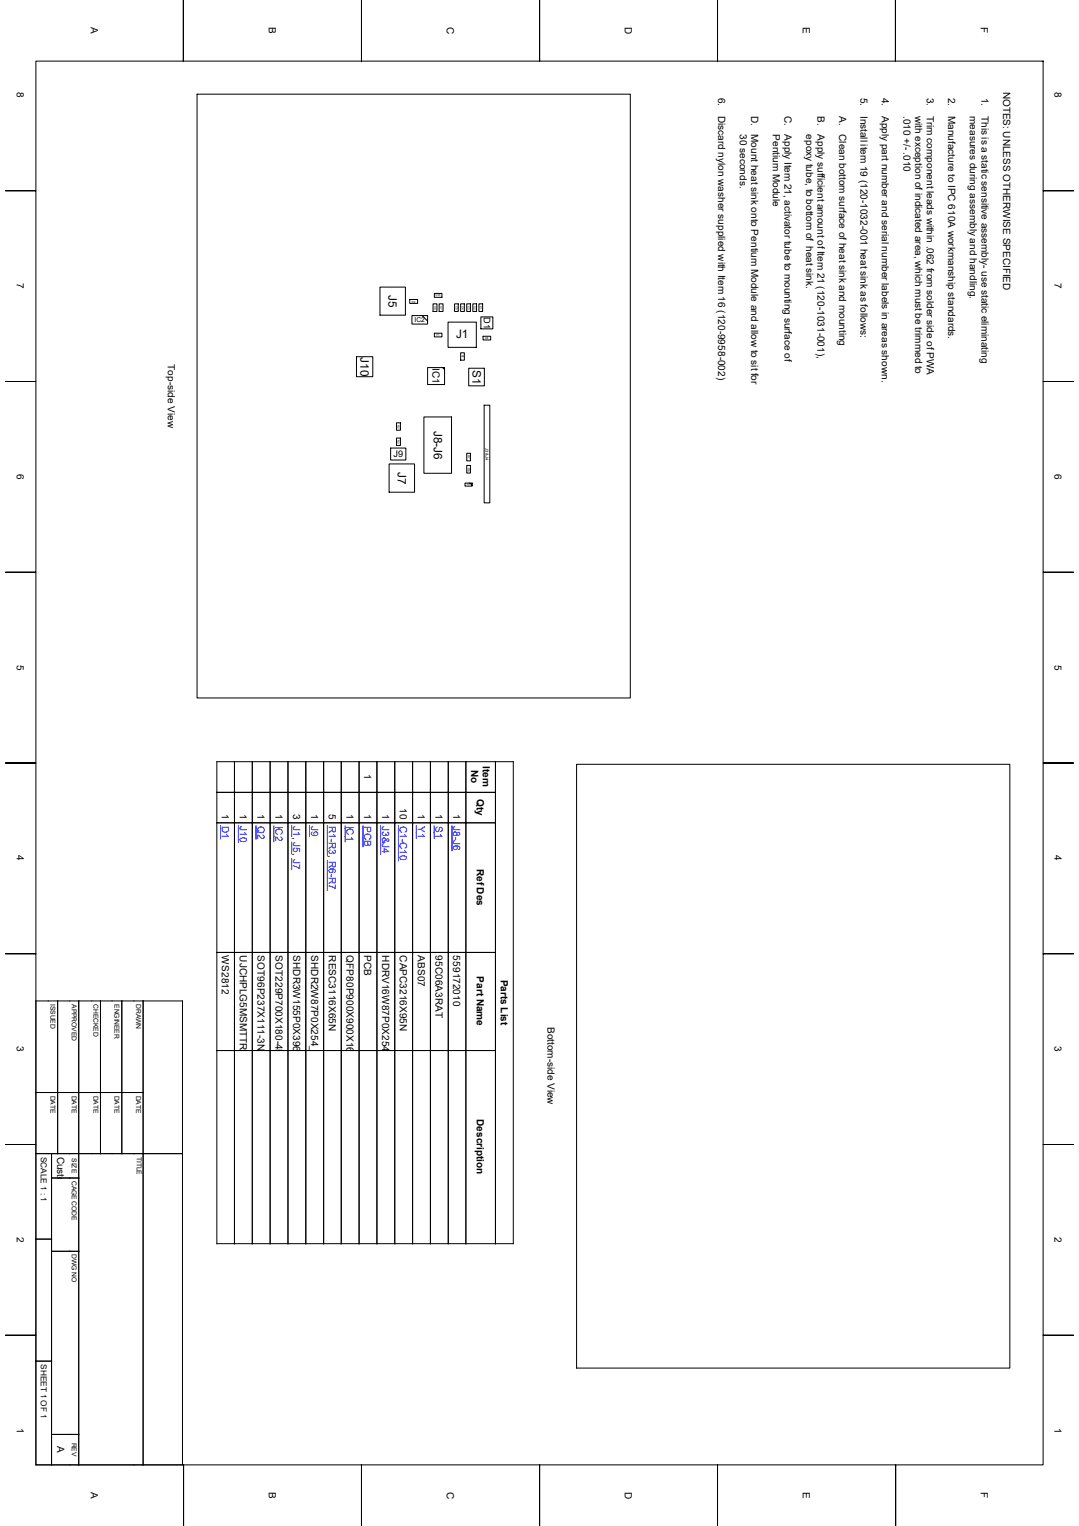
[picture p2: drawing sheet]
<svg xmlns="http://www.w3.org/2000/svg" width="210mm" height="297mm" viewBox="0 0 210 297" stroke-linecap="round" stroke-linejoin="round" font-family="sans-serif">
<defs><g id="words">
<g font-size="2.3">
<text x="75.6" y="57.4" transform="rotate(90 75.6 57.4)">J5</text>
<text x="88.8" y="65.9">J1</text>
<text x="70.2" y="69.6" transform="rotate(90 70.2 69.6)">J10</text>
<text x="91.9" y="72" transform="rotate(90 91.9 72)">S1</text>
<text x="84.4" y="83.8" transform="rotate(90 84.4 83.8)">J8-J6</text>
<text x="77.4" y="91.9" transform="rotate(90 77.4 91.9)">J7</text>
</g>
<g font-size="1.9">
<text x="17.7" y="5.3" transform="rotate(90 17.7 5.3)">A</text>
<text x="52.3" y="5.3" transform="rotate(90 52.3 5.3)">B</text>
<text x="87" y="5.2" transform="rotate(90 87 5.2)">C</text>
<text x="121.6" y="5.2" transform="rotate(90 121.6 5.2)">D</text>
<text x="156.3" y="5.3" transform="rotate(90 156.3 5.3)">E</text>
<text x="190.9" y="5.3" transform="rotate(90 190.9 5.3)">F</text>
<text x="3.3" y="18" transform="rotate(90 3.3 18)">8</text>
<text x="195.2" y="17.8" transform="rotate(90 195.2 17.8)">NOTES: UNLESS OTHERWISE SPECIFIED</text>
<text x="205.3" y="18" transform="rotate(90 205.3 18)">8</text>
<text x="139.8" y="19" transform="rotate(90 139.8 19)">6.</text>
<text x="139.8" y="22.6" transform="rotate(90 139.8 22.6)">Discard nylon washer supplied with Item 16 (120-9958-002)</text>
<text x="146.2" y="22.6" transform="rotate(90 146.2 22.6)">D.</text>
<text x="152.7" y="22.6" transform="rotate(90 152.7 22.6)">C.</text>
<text x="159.1" y="22.6" transform="rotate(90 159.1 22.6)">B.</text>
<text x="163.3" y="22.6" transform="rotate(90 163.3 22.6)">A.</text>
<text x="167.5" y="19" transform="rotate(90 167.5 19)">5.</text>
<text x="167.5" y="22.6" transform="rotate(90 167.5 22.6)">Install item 19 (120-1032-001 heat sink as follows:</text>
<text x="171.7" y="19" transform="rotate(90 171.7 19)">4.</text>
<text x="171.7" y="22.6" transform="rotate(90 171.7 22.6)">Apply part number and serial number labels in areas shown.</text>
<text x="175.9" y="22.6" transform="rotate(90 175.9 22.6)">.010 +/- .010</text>
<text x="178.1" y="22.6" transform="rotate(90 178.1 22.6)">with exception of indicated area, which must be trimmed to</text>
<text x="180.4" y="19" transform="rotate(90 180.4 19)">3.</text>
<text x="180.4" y="22.6" transform="rotate(90 180.4 22.6)">Trim component leads within .062 from solder side of PWA</text>
<text x="184.6" y="19" transform="rotate(90 184.6 19)">2.</text>
<text x="184.6" y="22.6" transform="rotate(90 184.6 22.6)">Manufacture to IPC 610A workmanship standards.</text>
<text x="188.8" y="22.6" transform="rotate(90 188.8 22.6)">measures during assembly and handling.</text>
<text x="191.1" y="19" transform="rotate(90 191.1 19)">1.</text>
<text x="191.1" y="22.6" transform="rotate(90 191.1 22.6)">This is a static sensitive assembly- use static eliminating</text>
<text x="144" y="26.1" transform="rotate(90 144 26.1)">30 seconds.</text>
<text x="146.2" y="26.1" transform="rotate(90 146.2 26.1)">Mount heat sink onto Pentium Module and allow to sit for</text>
<text x="150.4" y="26.1" transform="rotate(90 150.4 26.1)">Pentium Module</text>
<text x="152.7" y="26.1" transform="rotate(90 152.7 26.1)">Apply Item 21, activator tube to mounting surface of</text>
<text x="156.9" y="26.1" transform="rotate(90 156.9 26.1)">epoxy tube, to bottom of heat sink.</text>
<text x="159.1" y="26.1" transform="rotate(90 159.1 26.1)">Apply sufficient amount of Item 21 (120-1031-001),</text>
<text x="163.3" y="26.1" transform="rotate(90 163.3 26.1)">Clean bottom surface of heat sink and mounting</text>
<text x="3.3" y="55.1" transform="rotate(90 3.3 55.1)">7</text>
<text x="205.3" y="55.1" transform="rotate(90 205.3 55.1)">7</text>
<text x="32.6" y="70.9" transform="rotate(90 32.6 70.9)">Top-side View</text>
<text x="84.2" y="71.7" transform="rotate(90 84.2 71.7)">IC1</text>
<text x="3.3" y="92.2" transform="rotate(90 3.3 92.2)">6</text>
<text x="205.3" y="92.2" transform="rotate(90 205.3 92.2)">6</text>
<text x="3.3" y="129.4" transform="rotate(90 3.3 129.4)">5</text>
<text x="205.3" y="129.4" transform="rotate(90 205.3 129.4)">5</text>
<text x="91.7" y="149.9" transform="rotate(90 91.7 149.9)">No</text>
<text x="94" y="149.2" transform="rotate(90 94 149.2)">Item</text>
<text x="70.9" y="150.7" transform="rotate(90 70.9 150.7)">1</text>
<text x="92.8" y="155.5" transform="rotate(90 92.8 155.5)">Qty</text>
<text x="43.2" y="158.5" transform="rotate(90 43.2 158.5)">1</text>
<text x="46.7" y="158.5" transform="rotate(90 46.7 158.5)">1</text>
<text x="50.1" y="158.5" transform="rotate(90 50.1 158.5)">1</text>
<text x="53.6" y="158.5" transform="rotate(90 53.6 158.5)">1</text>
<text x="57.1" y="158.5" transform="rotate(90 57.1 158.5)">3</text>
<text x="60.5" y="158.5" transform="rotate(90 60.5 158.5)">1</text>
<text x="64" y="158.5" transform="rotate(90 64 158.5)">5</text>
<text x="67.4" y="158.5" transform="rotate(90 67.4 158.5)">1</text>
<text x="70.9" y="158.5" transform="rotate(90 70.9 158.5)">1</text>
<text x="74.4" y="158.5" transform="rotate(90 74.4 158.5)">1</text>
<text x="77.9" y="157.4" transform="rotate(90 77.9 157.4)">10</text>
<text x="81.3" y="158.5" transform="rotate(90 81.3 158.5)">1</text>
<text x="84.8" y="158.5" transform="rotate(90 84.8 158.5)">1</text>
<text x="88.2" y="158.5" transform="rotate(90 88.2 158.5)">1</text>
<text x="3.3" y="166.5" transform="rotate(90 3.3 166.5)">4</text>
<text x="205.3" y="166.5" transform="rotate(90 205.3 166.5)">4</text>
<text x="92.8" y="169.1" transform="rotate(90 92.8 169.1)">Ref Des</text>
<text x="43.2" y="186" transform="rotate(90 43.2 186)">WS2812</text>
<text x="46.7" y="186" transform="rotate(90 46.7 186)">UJCHPLG5MSMTTR</text>
<text x="50.1" y="186" transform="rotate(90 50.1 186)">SOT96P237X111-3N</text>
<text x="53.6" y="186" transform="rotate(90 53.6 186)">SOT229P700X180-4N</text>
<text x="57.1" y="186" transform="rotate(90 57.1 186)">SHDR3W155P0X396_1X3_1173X1001X1536P</text>
<text x="60.5" y="186" transform="rotate(90 60.5 186)">SHDR2W87P0X254_1X2_493X635X1105P</text>
<text x="64" y="186" transform="rotate(90 64 186)">RESC3116X65N</text>
<text x="67.4" y="186" transform="rotate(90 67.4 186)">QFP80P900X900X160-32N</text>
<text x="70.9" y="186" transform="rotate(90 70.9 186)">PCB</text>
<text x="74.4" y="186" transform="rotate(90 74.4 186)">HDRV16W87P0X254_1X16_4039X236X1170P</text>
<text x="77.9" y="186" transform="rotate(90 77.9 186)">CAPC3216X95N</text>
<text x="81.3" y="186" transform="rotate(90 81.3 186)">ABS07</text>
<text x="84.8" y="186" transform="rotate(90 84.8 186)">95C06A3RAT</text>
<text x="88.2" y="186" transform="rotate(90 88.2 186)">559172010</text>
<text x="92.8" y="190" transform="rotate(90 92.8 190)">Part Name</text>
<text x="97.5" y="190.7" transform="rotate(90 97.5 190.7)">Parts List</text>
<text x="3.3" y="203.6" transform="rotate(90 3.3 203.6)">3</text>
<text x="106.6" y="199.9" transform="rotate(90 106.6 199.9)">Bottom-side View</text>
<text x="205.3" y="203.6" transform="rotate(90 205.3 203.6)">3</text>
<text x="92.8" y="217.8" transform="rotate(90 92.8 217.8)">Description</text>
<text x="11.1" y="225.1" transform="rotate(90 11.1 225.1)">Custom</text>
<text x="3.3" y="240.8" transform="rotate(90 3.3 240.8)">2</text>
<text x="205.3" y="240.8" transform="rotate(90 205.3 240.8)">2</text>
<text x="3.3" y="277.9" transform="rotate(90 3.3 277.9)">1</text>
<text x="11.1" y="281.5" transform="rotate(90 11.1 281.5)">A</text>
<text x="205.3" y="277.9" transform="rotate(90 205.3 277.9)">1</text>
<text x="17.7" y="290.4" transform="rotate(90 17.7 290.4)">A</text>
<text x="52.3" y="290.4" transform="rotate(90 52.3 290.4)">B</text>
<text x="87" y="290.4" transform="rotate(90 87 290.4)">C</text>
<text x="121.6" y="290.4" transform="rotate(90 121.6 290.4)">D</text>
<text x="156.3" y="290.4" transform="rotate(90 156.3 290.4)">E</text>
<text x="190.9" y="290.5" transform="rotate(90 190.9 290.5)">F</text>
</g>
<g font-size="1.9" fill="#00f">
<text x="43.2" y="160.7" transform="rotate(90 43.2 160.7)">D1</text>
<text x="46.7" y="160.7" transform="rotate(90 46.7 160.7)">J10</text>
<text x="50.1" y="160.7" transform="rotate(90 50.1 160.7)">Q2</text>
<text x="53.6" y="160.7" transform="rotate(90 53.6 160.7)">IC2</text>
<text x="57.1" y="160.7" transform="rotate(90 57.1 160.7)">J1, J5, J7</text>
<text x="60.5" y="160.7" transform="rotate(90 60.5 160.7)">J9</text>
<text x="64" y="160.7" transform="rotate(90 64 160.7)">R1-R3, R6-R7</text>
<text x="67.4" y="160.7" transform="rotate(90 67.4 160.7)">IC1</text>
<text x="70.9" y="160.7" transform="rotate(90 70.9 160.7)">PCB</text>
<text x="74.4" y="160.7" transform="rotate(90 74.4 160.7)">J3&amp;J4</text>
<text x="77.9" y="160.7" transform="rotate(90 77.9 160.7)">C1-C10</text>
<text x="81.3" y="160.7" transform="rotate(90 81.3 160.7)">Y1</text>
<text x="84.8" y="160.7" transform="rotate(90 84.8 160.7)">S1</text>
<text x="88.2" y="160.7" transform="rotate(90 88.2 160.7)">J8-J6</text>
</g>
<g font-size="1.8">
<text x="94.2" y="61.7" transform="rotate(90 94.2 61.7)">D1</text>
<text x="76.6" y="88.9">J9</text>
</g>
<g font-size="1.6">
<text x="7.9" y="225.1" transform="rotate(90 7.9 225.1)">SCALE 1 : 1</text>
<text x="7.9" y="265.5" transform="rotate(90 7.9 265.5)">SHEET 1 OF 1</text>
</g>
<g font-size="1.3">
<text x="80.7" y="62.7">IC2</text>
<text x="9.8" y="195.4" transform="rotate(90 9.8 195.4)">ISSUED</text>
<text x="14" y="195.4" transform="rotate(90 14 195.4)">APPROVED</text>
<text x="18.2" y="195.4" transform="rotate(90 18.2 195.4)">CHECKED</text>
<text x="22.3" y="195.4" transform="rotate(90 22.3 195.4)">ENGINEER</text>
<text x="26.5" y="195.4" transform="rotate(90 26.5 195.4)">DRAWN</text>
<text x="9.8" y="213.2" transform="rotate(90 9.8 213.2)">DATE</text>
<text x="14" y="213.2" transform="rotate(90 14 213.2)">DATE</text>
<text x="18.2" y="213.2" transform="rotate(90 18.2 213.2)">DATE</text>
<text x="22.3" y="213.2" transform="rotate(90 22.3 213.2)">DATE</text>
<text x="26.5" y="213.2" transform="rotate(90 26.5 213.2)">DATE</text>
<text x="14" y="225.5" transform="rotate(90 14 225.5)">SIZE</text>
<text x="26.6" y="225.1" transform="rotate(90 26.6 225.1)">TITLE</text>
<text x="14" y="229.9" transform="rotate(90 14 229.9)">CAGE CODE</text>
<text x="14" y="244.1" transform="rotate(90 14 244.1)">DWG NO</text>
<text x="14" y="280.8" transform="rotate(90 14 280.8)">REV</text>
</g>
<text font-size=".8" x="94.5" y="87.3" transform="rotate(90 94.5 87.3)">J3&amp;J4</text>
<g font-size=".6">
<text x="80.2" y="58.9">C9</text>
<text x="84.5" y="59.5" transform="rotate(90 84.5 59.5)">C6</text>
<text x="84.8" y="57.7">C10</text>
<text x="85.7" y="59.5" transform="rotate(90 85.7 59.5)">C7</text>
<text x="88.7" y="59.5" transform="rotate(90 88.7 59.5)">C5</text>
<text x="89.9" y="59.5" transform="rotate(90 89.9 59.5)">C4</text>
<text x="91.1" y="59.5" transform="rotate(90 91.1 59.5)">C3</text>
<text x="92.2" y="59.5" transform="rotate(90 92.2 59.5)">C2</text>
<text x="93.4" y="59.5" transform="rotate(90 93.4 59.5)">C1</text>
<text x="84.9" y="65.4">Y1</text>
<text x="89.9" y="69" transform="rotate(90 89.9 69)">R1</text>
<text x="94.4" y="66">C8</text>
<text x="77.4" y="82.7" transform="rotate(90 77.4 82.7)">R2</text>
<text x="77.4" y="85.6" transform="rotate(90 77.4 85.6)">R3</text>
<text x="91.1" y="88.6" transform="rotate(90 91.1 88.6)">R7</text>
<text x="91.1" y="91" transform="rotate(90 91.1 91)">R6</text>
</g>
<text font-size=".5" x="90.9" y="94.5">Q2</text>
</g></defs>
<g fill="none" stroke="#000" stroke-width=".19">
<path d="M7 11.9h28.7v-11.9v11.9h34.7v-11.9v11.9h34.6v-11.9v11.9h34.7v-11.9v11.9h34.6v-11.9v11.9h28.7v25.2h6h-6v37.2h6h-6v37.1h6h-6v37.1h6h-6v37.1h6h-6v37.2h6h-6v37.1h6h-6v25.2h-28.7v11.9v-11.9h-34.6v11.9v-11.9h-34.7v11.9v-11.9h-34.6v11.9v-11.9h-34.7v11.9v-11.9h-28.7v-25.2h-5.9h5.9v-37.1h-5.9h5.9v-37.2h-5.9h5.9v-37.1h-5.9h5.9v-37.1h-5.9h5.9v-37.1h-5.9h5.9v-37.2h-5.9h5.9zM38.4 18.3h84.3v117.5h-84.3zM74 55.9h4.9v5.4h-4.9zM79.8 58.3h1.5v.8h-1.5zM84.3 59.1h.7v1.5h-.7zM84.5 57.1h1.5v.8h-1.5zM85.5 59.1h.7v1.5h-.7zM88.5 59.1h.7v1.5h-.7zM89.7 59.1h.7v1.5h-.7zM90.8 59.1h.8v1.5h-.8zM92 59.1h.8v1.5h-.8zM93.2 59.1h.7v1.5h-.7z"/>
<path d="M69.4 69.4h3.2v3.9h-3.2zM80.2 61.4h3v1.7h-3zM82.2 61.4l1 1.1M83.2 71.5h3.3v3.3h-3.3zM84.5 64.9h1.5v.7h-1.5zM86.1 71.5l.4 .4M87.2 62.7h5.5v4.9h-5.5zM89.7 68.7h.7v1.4h-.7zM91.2 71.7h3.1v3.4h-3.1zM93.6 61.7h2.3v2.3h-2.3zM94 65.4h1.5v.8h-1.5zM94.2 78.9h1.1v19h-1.1z"/>
<path d="M75.7 90.3h5v5.5h-5zM76 87.2h3v2.3h-3zM77.2 85.3h.7v1.4h-.7zM77.2 82.3h.7v1.4h-.7zM82.5 81.2h5.4v10.9h-5.4zM90.5 94h1.4v.6h-1.4zM90.8 88.2h.8v1.5h-.8zM90.8 90.6h.8v1.5h-.8zM91.4 94l.5 .4M42.2 154.2h54.2M42.2 148.3h57.7v93.8h-57.7zM45.6 148.3v93.8"/>
<path d="M49.1 148.3v93.8M52.6 148.3v93.8M56 148.3v93.8M59.5 148.3v93.8M63 148.3v93.8M66.4 148.3v93.8M69.9 148.3v93.8M73.4 148.3v93.8M76.8 148.3v93.8M80.3 148.3v93.8M83.8 148.3v93.8M87.2 148.3v93.8"/>
<path d="M90.7 148.3v93.8M96.4 148.3v93.8M112.2 148.8h84.4v117.5h-84.4zM42.2 160.1h54.2M7 194.8h28.5v90.3h-28.5zM11.2 194.8v29.7M15.3 194.8v90.3M19.6 194.8v29.7M23.7 194.8v29.7M27.9 194.8v90.3M42.2 185.4h54.2M7 212.6h20.9"/>
<path d="M42.2 204.5h54.2M7 224.5h28.5M10 224.5v60.6M10 229.3h5.3M7 241.2h3M10 243.5h5.3M7 264.9h3M10 279.2h5.3"/>
</g>
<g fill="none" stroke="#00f" stroke-width=".19">
<path d="M42.9 160.7v2.6M46.4 160.7v3.2M49.8 160.7v2.7M53.3 160.7v3.1M56.8 160.7v2.1M56.8 163.9v2.1M56.8 167.1v2.1M60.2 160.7v2.1M63.7 160.7v5.8M63.7 167.6v5.7M67.2 160.7v3.1M70.7 160.7v4.1"/>
<path d="M74.1 160.7v5.5M77.6 160.7v6.9M81 160.7v2.5M84.5 160.7v2.5M88 160.7v4.9"/>
</g>
<use href="#words"/>
</svg>
